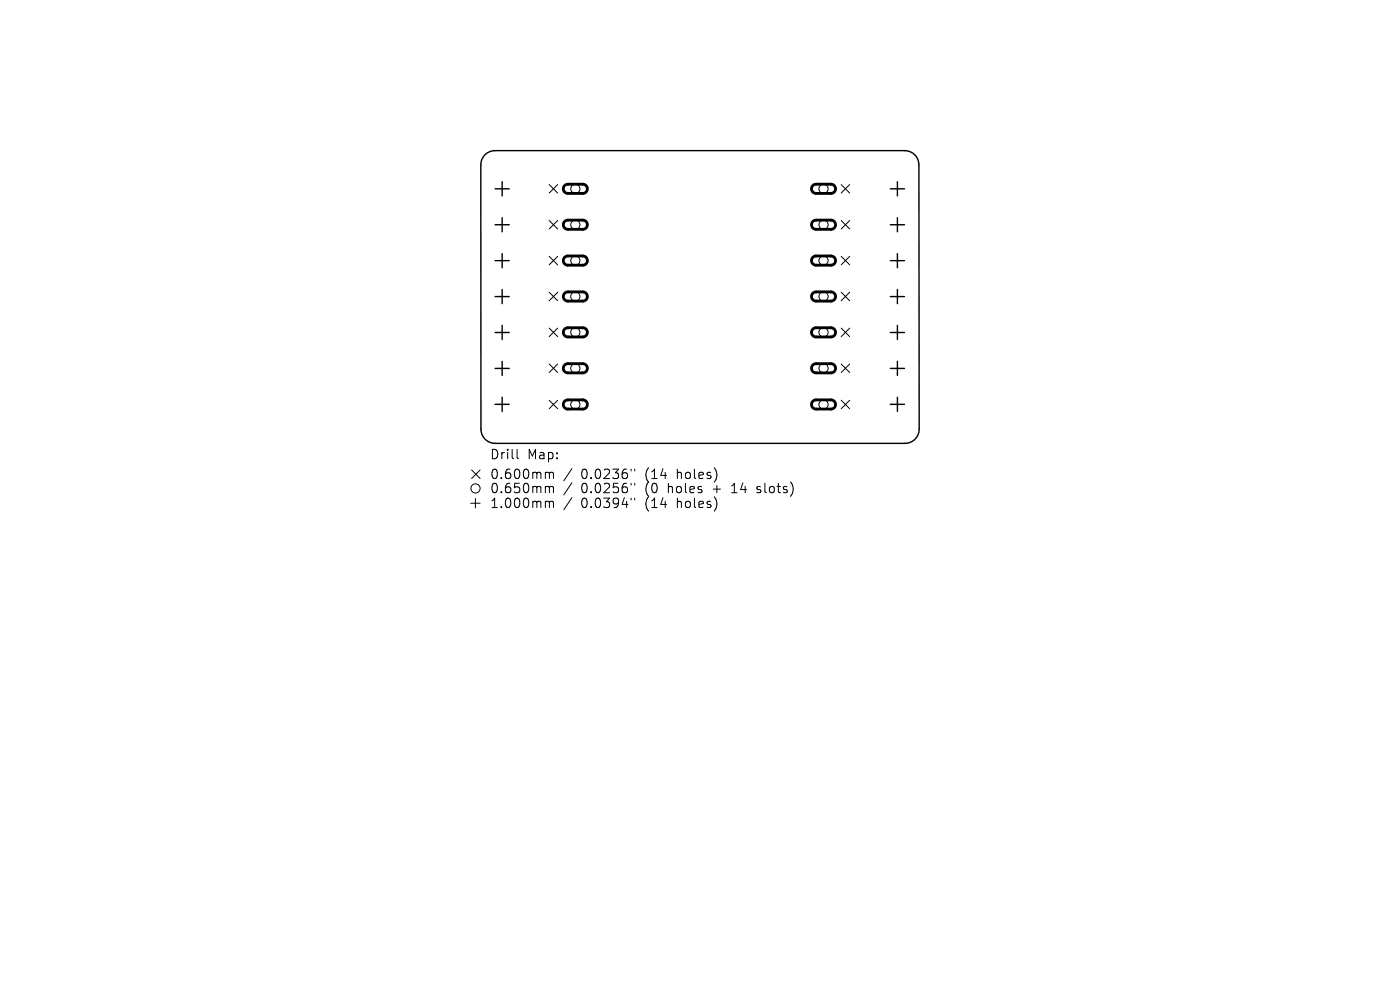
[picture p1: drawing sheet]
<svg xmlns="http://www.w3.org/2000/svg" width="297mm" height="210mm" viewBox="0 0 297 210" stroke-linecap="round" stroke-linejoin="round" font-family="sans-serif">
<defs><g id="words">
<g font-size="2.8">
<text x="103.9" y="97.7">Drill</text>
<text x="103.9" y="101.9">0.600mm</text>
<text x="111.9" y="97.7">Map:</text>
<text x="123.3" y="101.9">0.0236&quot;</text>
<text x="137" y="101.9">(14</text>
<text x="143.9" y="101.9">holes)</text>
<text x="103.9" y="104.9">0.650mm</text>
<text x="123.3" y="104.9">0.0256&quot;</text>
<text x="137" y="104.9">(0</text>
<text x="142" y="104.9">holes</text>
<text x="151.7" y="104.9">+</text>
<text x="155.9" y="104.9">14</text>
<text x="161.4" y="104.9">slots)</text>
<text x="103.9" y="108.1">1.000mm</text>
<text x="123.3" y="108.1">0.0394&quot;</text>
<text x="137" y="108.1">(14</text>
<text x="143.9" y="108.1">holes)</text>
</g>
</g></defs>
<g fill="none" stroke="#000" stroke-width=".3">
<path d="M102.9 32.8a3 3 0 0 1 2.1-.8h86.9a3 3 0 0 1 3 3l.1 56.1a3 3 0 0 1-3 3h-87a3 3 0 0 1-3-3v-56.1a3 3 0 0 1 .9-2.2zM106.5 38.6v3M190.4 38.6v3M105 40.1h3M105 47.7h3M105 55.3h3M106.5 46.2v3M106.5 53.8v3M188.9 40.1h3M188.9 47.7h3M188.9 55.3h3M190.4 46.2v3"/>
<path d="M190.4 53.8v3M105 62.9h3M105 70.5h3M105 78.2h3M106.5 61.4v3M106.5 69v3M106.5 76.7v3M188.9 62.9h3M188.9 70.5h3M188.9 78.2h3M190.4 61.4v3M190.4 69v3"/>
<path d="M190.4 76.7v3M105 85.8h3M106.5 84.3v3M188.9 85.8h3M190.4 84.3v3"/>
</g>
<g fill="none" stroke="#000" stroke-width=".21">
<path d="M116.5 39.2l1.8 1.8M118.3 39.2l-1.8 1.8M178.5 39.2l1.8 1.8M180.3 39.2l-1.8 1.8M116.5 46.8l1.8 1.8M116.5 54.4l1.8 1.8M118.3 46.8l-1.8 1.8M118.3 54.4l-1.8 1.8M178.5 46.8l1.8 1.8M178.5 54.4l1.8 1.8M180.3 46.8l-1.8 1.8M180.3 54.4l-1.8 1.8"/>
<path d="M116.5 62l1.8 1.8M116.5 69.6l1.8 1.8M116.5 77.2l1.8 1.8M118.3 62l-1.8 1.8M118.3 69.6l-1.8 1.8M118.3 77.2l-1.8 1.8M178.5 62l1.8 1.8M178.5 69.6l1.8 1.8M178.5 77.2l1.8 1.8M180.3 62l-1.8 1.8M180.3 69.6l-1.8 1.8M180.3 77.2l-1.8 1.8"/>
<path d="M100.1 99.7l1.8 1.8M101.9 99.7l-1.8 1.8M109.7 95.3v1.7l.3 .3M116.5 84.9l1.8 1.8M118.3 84.9l-1.8 1.8M121.3 99.4l-1.7 2.6M133.9 99.5v.4M134.6 99.5v.4M178.5 84.9l1.8 1.8M180.3 84.9l-1.8 1.8M99.9 106.8h2M100.9 105.8v2"/>
<path d="M116 100.2h.3l.3 .3M116 103.2h.3l.3 .3M116 106.3h.3l.3 .3M116.6 100.5l.2-.3 .5 .1 .1 1.2M116.6 100.5v1M116.6 103.5v1M116.6 106.6v1.1M116.6 103.5l.2-.3 .5 .1 .1 1.2M116.6 106.6l.2-.3 .5 .1 .1 1.3M121.3 102.4l-1.7 2.6M121.3 105.6l-1.7 2.5M133.9 102.5v.4"/>
<path d="M133.9 105.7v.3M134.6 102.5v.4M134.6 105.7v.3M160.6 104.4l.1 .1M160.6 103.3v.5"/>
<circle cx="122.1" cy="40.1" r=".97"/>
<circle cx="122.1" cy="47.7" r=".97"/>
<circle cx="122.1" cy="55.3" r=".97"/>
<circle cx="174.7" cy="40.1" r=".97"/>
<circle cx="174.7" cy="47.7" r=".97"/>
<circle cx="174.7" cy="55.3" r=".97"/>
<circle cx="122.1" cy="62.9" r=".97"/>
<circle cx="122.1" cy="78.1" r=".97"/>
<circle cx="122.1" cy="70.5" r=".97"/>
<circle cx="174.7" cy="62.9" r=".97"/>
<circle cx="174.7" cy="70.5" r=".97"/>
<circle cx="174.7" cy="78.1" r=".97"/>
<circle cx="122.1" cy="85.8" r=".97"/>
<circle cx="174.7" cy="85.8" r=".97"/>
<circle cx="100.9" cy="103.6" r=".97"/>
</g>
<g fill="none" stroke="#000" stroke-width=".6">
<path d="M119.8 39.4l.6-.3h3.2a.97 .97 0 0 1 1 1 .97 .97 0 0 1-1 .9h-3.1a.97 .97 0 0 1-.9-.6 .97 .97 0 0 1 .2-1zM172.4 39.4l.6-.3h3.3a.97 .97 0 0 1 1 1 .97 .97 0 0 1-1 .9h-3.2a.98 .98 0 0 1-.9-.6 .98 .98 0 0 1 .2-1zM119.8 47l.6-.3h3.2a.97 .97 0 0 1 1 1 .97 .97 0 0 1-1 .9h-3.1a.97 .97 0 0 1-.9-.6 .97 .97 0 0 1 .2-1zM119.8 54.6l.6-.3h3.2a.97 .97 0 0 1 1 1 .97 .97 0 0 1-1 1h-3.1a.97 .97 0 0 1-.9-.6 .97 .97 0 0 1 .2-1.1zM172.4 47l.6-.3h3.3a.97 .97 0 0 1 1 1 .97 .97 0 0 1-1 .9h-3.2a.98 .98 0 0 1-.9-.6 .98 .98 0 0 1 .2-1zM172.4 54.6l.6-.3h3.3a.97 .97 0 0 1 1 1 .97 .97 0 0 1-1 1h-3.2a.98 .98 0 0 1-.9-.6 .98 .98 0 0 1 .2-1.1zM119.8 62.2l.6-.3h3.2a.97 .97 0 0 1 1 1 .97 .97 0 0 1-1 1h-3.1a.97 .97 0 0 1-.9-.6 .97 .97 0 0 1 .2-1.1zM119.8 69.8l.6-.3h3.2a.97 .97 0 0 1 1 1 .97 .97 0 0 1-1 1h-3.1a.97 .97 0 0 1-.9-.6 .97 .97 0 0 1 .2-1.1zM119.8 77.4l.6-.2 3.2-.1a.97 .97 0 0 1 1 1 .97 .97 0 0 1-1 1h-3.1a.97 .97 0 0 1-.9-.6 .97 .97 0 0 1 .2-1.1zM172.4 62.2l.6-.3h3.3a.97 .97 0 0 1 1 1 .97 .97 0 0 1-1 1h-3.2a.98 .98 0 0 1-.9-.6 .98 .98 0 0 1 .2-1.1zM172.4 69.8l.6-.3h3.3a.97 .97 0 0 1 1 1 .97 .97 0 0 1-1 1h-3.2a.98 .98 0 0 1-.9-.6 .98 .98 0 0 1 .2-1.1zM172.4 77.4l.6-.2 3.3-.1a.97 .97 0 0 1 1 1 .97 .97 0 0 1-1 1h-3.2a.98 .98 0 0 1-.9-.6 .98 .98 0 0 1 .2-1.1z"/>
<path d="M119.8 85.1l.6-.3h3.2a.97 .97 0 0 1 1 1 .97 .97 0 0 1-1 1h-3.1a.97 .97 0 0 1-.9-.6 .97 .97 0 0 1 .2-1.1zM172.4 85.1l.6-.3h3.3a.97 .97 0 0 1 1 1 .97 .97 0 0 1-1 1h-3.2a.98 .98 0 0 1-.9-.6 .98 .98 0 0 1 .2-1.1z"/>
</g>
<use href="#words"/>
</svg>
